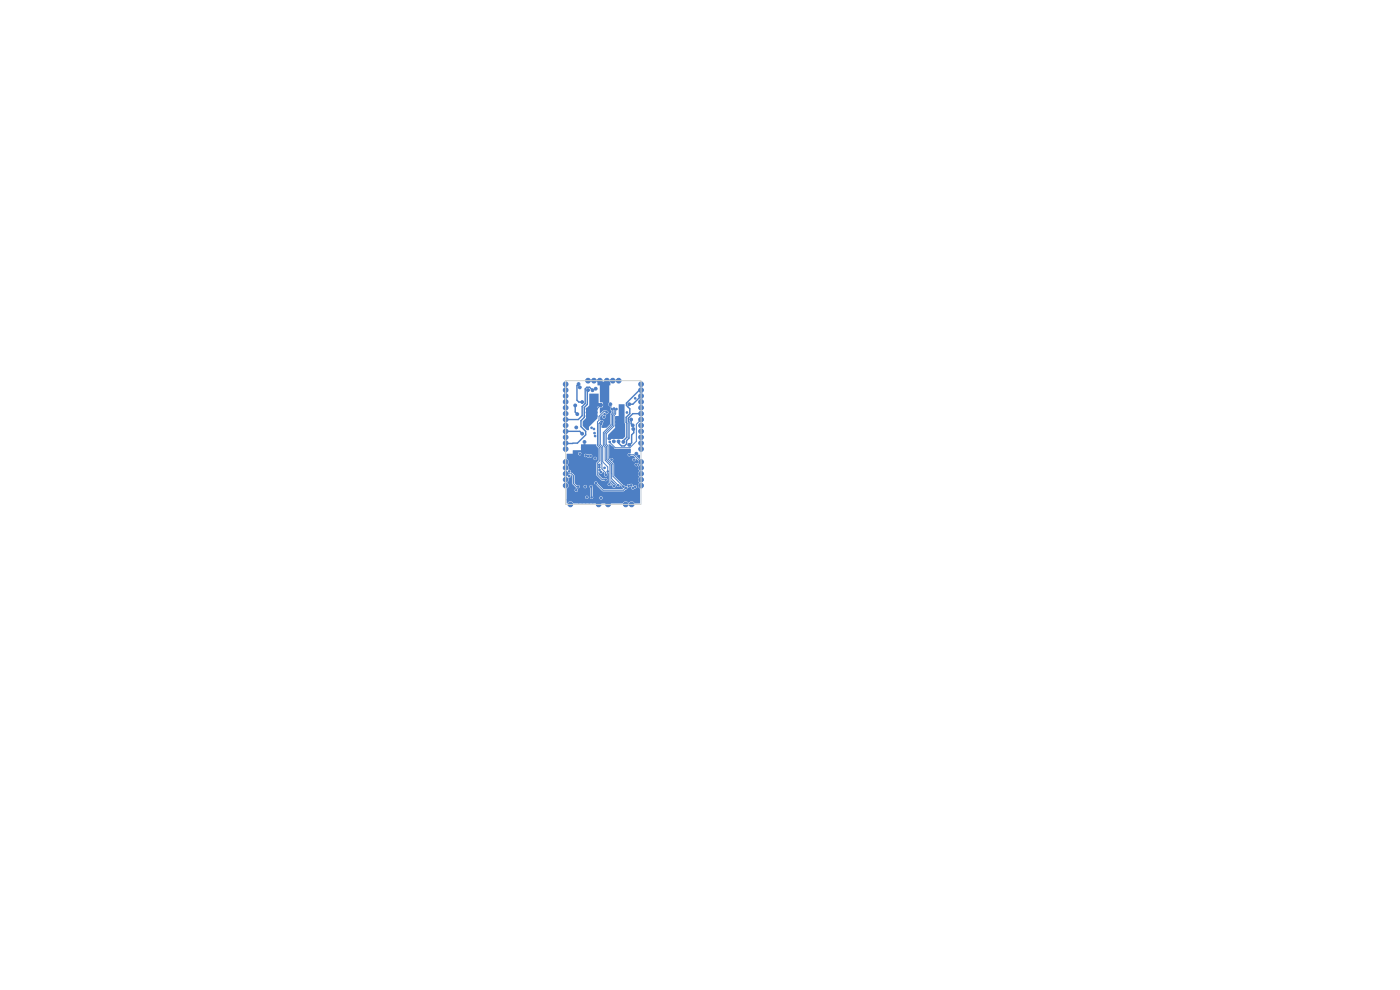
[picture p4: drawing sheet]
<svg xmlns="http://www.w3.org/2000/svg" width="297mm" height="210mm" viewBox="0 0 297 210" stroke-linecap="round" stroke-linejoin="round" font-family="sans-serif">
<g fill="#4d7fc4">
<path d="M131.2 85.8h1.3l.1 6.8-.5 .5h-3.1v-.8l1.5-1.5v-2.5h.7z"/>
<path d="M130.5 97.8h3.2l1 1.2v3.5h-2.7l-1.5-1.7z"/>
<path d="M122 98.8l1.3-1h2.9v3.2l-1.7 1.5h-2.5z"/>
<path d="M125 83.5h2v2h.8v.8h-1.1v2.5l-1.8 1.8v.7h-.4l-.9-.9v-1l.7-.7v-2l.7-.7z"/>
</g>
<g fill="#4d7fc4" stroke="#4d7fc4" stroke-width=".21">
<circle cx="120" cy="86.5" r=".5"/>
<circle cx="136" cy="87.8" r=".5"/>
<circle cx="120" cy="92.8" r=".5"/>
<circle cx="136" cy="89" r=".5"/>
<circle cx="120" cy="101.7" r=".5"/>
<circle cx="126" cy="80.8" r=".5"/>
<circle cx="136" cy="98" r=".5"/>
<circle cx="120" cy="82.8" r=".5"/>
<circle cx="136" cy="92.8" r=".5"/>
<circle cx="120" cy="91.5" r=".5"/>
<circle cx="136" cy="95.3" r=".5"/>
<circle cx="120" cy="98" r=".5"/>
<circle cx="120" cy="90.2" r=".5"/>
<circle cx="124.7" cy="80.8" r=".5"/>
<circle cx="129" cy="107" r=".5"/>
<circle cx="120" cy="103" r=".5"/>
<circle cx="136" cy="91.5" r=".5"/>
<circle cx="128.7" cy="80.8" r=".5"/>
<circle cx="136" cy="82.8" r=".5"/>
<circle cx="120" cy="81.5" r=".5"/>
<circle cx="120" cy="87.8" r=".5"/>
<circle cx="131.3" cy="80.8" r=".5"/>
<circle cx="136" cy="90.2" r=".5"/>
<circle cx="120" cy="95.3" r=".5"/>
<circle cx="132.7" cy="107" r=".5"/>
<circle cx="136" cy="81.5" r=".5"/>
<circle cx="120" cy="84" r=".5"/>
<circle cx="136" cy="86.5" r=".5"/>
<circle cx="130" cy="80.8" r=".5"/>
<circle cx="120" cy="89" r=".5"/>
<circle cx="120" cy="99.3" r=".5"/>
<circle cx="136" cy="100.5" r=".5"/>
<circle cx="127" cy="107" r=".5"/>
<circle cx="136" cy="103" r=".5"/>
<circle cx="136" cy="85.2" r=".5"/>
<circle cx="121" cy="107" r=".5"/>
<circle cx="136" cy="84" r=".5"/>
<circle cx="127.3" cy="80.8" r=".5"/>
<circle cx="120" cy="85.2" r=".5"/>
<circle cx="134" cy="107" r=".5"/>
<circle cx="136" cy="99.3" r=".5"/>
<circle cx="136" cy="94" r=".5"/>
<circle cx="136" cy="101.7" r=".5"/>
<circle cx="120" cy="100.5" r=".5"/>
<circle cx="120" cy="94" r=".5"/>
<circle cx="121.5" cy="103.2" r=".18"/>
<circle cx="128.5" cy="106.2" r=".17"/>
<circle cx="126.5" cy="106.5" r=".17"/>
<circle cx="129.2" cy="106.2" r=".17"/>
<circle cx="130.8" cy="100.8" r=".17"/>
<circle cx="125.5" cy="88.2" r=".17"/>
<circle cx="125" cy="86.7" r=".18"/>
<circle cx="131.5" cy="98.8" r=".17"/>
<circle cx="128.6" cy="102.4" r=".17"/>
<circle cx="132.2" cy="99.8" r=".17"/>
<circle cx="124.5" cy="88.2" r=".17"/>
<circle cx="127.5" cy="85.9" r=".3"/>
<circle cx="124.5" cy="86.7" r=".17"/>
<circle cx="130.8" cy="106.2" r=".17"/>
<circle cx="124.2" cy="106.5" r=".18"/>
<circle cx="123.8" cy="98.8" r=".17"/>
<circle cx="129.3" cy="93" r=".3"/>
<circle cx="132.2" cy="100.8" r=".17"/>
<circle cx="126.5" cy="86.7" r=".17"/>
<circle cx="125.2" cy="100.8" r=".17"/>
<circle cx="131.8" cy="89.5" r=".17"/>
<circle cx="130.8" cy="88.7" r=".18"/>
<circle cx="131.2" cy="90.2" r=".17"/>
<circle cx="126.5" cy="88.2" r=".17"/>
<circle cx="131.5" cy="100.8" r=".17"/>
<circle cx="130.8" cy="98.8" r=".17"/>
<circle cx="129.5" cy="97" r=".17"/>
<circle cx="123.8" cy="100.8" r=".17"/>
<circle cx="124" cy="94.5" r=".17"/>
<circle cx="125.2" cy="99.8" r=".17"/>
<circle cx="126.2" cy="103" r=".17"/>
<circle cx="124.5" cy="100.8" r=".17"/>
<circle cx="130.8" cy="90.2" r=".17"/>
<circle cx="125.5" cy="86.7" r=".17"/>
<circle cx="131.2" cy="88.7" r=".18"/>
<circle cx="120.5" cy="106" r=".18"/>
<circle cx="133" cy="99.8" r=".17"/>
<circle cx="123" cy="100.8" r=".17"/>
<circle cx="129.9" cy="95" r=".17"/>
<circle cx="131.2" cy="89.5" r=".17"/>
<circle cx="131.5" cy="99.8" r=".17"/>
<circle cx="126.5" cy="87.5" r=".17"/>
<circle cx="135" cy="106.2" r=".17"/>
<circle cx="124.5" cy="87.5" r=".17"/>
<circle cx="121" cy="105.8" r=".17"/>
<circle cx="123" cy="99.8" r=".17"/>
<circle cx="124.5" cy="99.8" r=".17"/>
<circle cx="125.5" cy="87.5" r=".17"/>
<circle cx="125" cy="88.2" r=".17"/>
<circle cx="131.5" cy="106.2" r=".17"/>
<circle cx="130" cy="105.8" r=".17"/>
<circle cx="126" cy="86.7" r=".18"/>
<circle cx="123.8" cy="99.8" r=".17"/>
<circle cx="125" cy="106.5" r=".18"/>
<circle cx="124.5" cy="98.8" r=".17"/>
<circle cx="123.5" cy="95" r=".18"/>
<circle cx="135" cy="105.8" r=".17"/>
<circle cx="132.2" cy="98.8" r=".17"/>
<circle cx="125" cy="87.5" r=".17"/>
<circle cx="123" cy="98.8" r=".17"/>
<circle cx="130.8" cy="99.8" r=".17"/>
<circle cx="133" cy="100.8" r=".17"/>
<circle cx="123.5" cy="96.5" r=".18"/>
<circle cx="130.8" cy="89.5" r=".17"/>
<circle cx="126.5" cy="105.5" r=".17"/>
<circle cx="122.8" cy="106.5" r=".18"/>
<circle cx="135.5" cy="96.8" r=".17"/>
<circle cx="126" cy="88.2" r=".17"/>
<circle cx="125.2" cy="98.8" r=".17"/>
<circle cx="130" cy="106.2" r=".17"/>
<circle cx="131.5" cy="105.8" r=".17"/>
<circle cx="130.8" cy="105.8" r=".17"/>
<circle cx="129.2" cy="105.8" r=".17"/>
<circle cx="125.8" cy="106.5" r=".18"/>
<circle cx="133.5" cy="95.5" r=".17"/>
<circle cx="131.8" cy="90.2" r=".17"/>
<circle cx="123.5" cy="106.5" r=".18"/>
<circle cx="131.8" cy="88.7" r=".18"/>
<circle cx="126" cy="87.5" r=".17"/>
<circle cx="128.5" cy="105.8" r=".17"/>
<circle cx="133" cy="98.8" r=".17"/>
<circle cx="134.5" cy="97.5" r=".17"/>
<circle cx="124.1" cy="103.2" r=".18"/>
<circle cx="126.2" cy="97.2" r=".17"/>
<circle cx="129.2" cy="102.8" r=".17"/>
<circle cx="122.2" cy="104" r=".17"/>
<circle cx="127.5" cy="100.1" r=".17"/>
<circle cx="123" cy="96.2" r=".17"/>
<circle cx="127.5" cy="105.6" r=".17"/>
<circle cx="124.5" cy="105.5" r=".17"/>
<circle cx="133.5" cy="85.8" r=".3"/>
<circle cx="133" cy="87.5" r=".17"/>
<circle cx="128.2" cy="99.2" r=".17"/>
<circle cx="129.4" cy="93.8" r=".17"/>
<circle cx="133.5" cy="94.4" r=".3"/>
<circle cx="134.4" cy="91" r=".3"/>
<circle cx="129.5" cy="85.8" r=".3"/>
<circle cx="134.8" cy="84.5" r=".17"/>
<circle cx="122.2" cy="90.7" r=".3"/>
<circle cx="124" cy="93.8" r=".3"/>
<circle cx="135" cy="96.3" r=".3"/>
<circle cx="123" cy="82.2" r=".3"/>
<circle cx="125.4" cy="103.2" r=".18"/>
<circle cx="125.5" cy="105.5" r=".17"/>
<circle cx="134.8" cy="103.2" r=".17"/>
<circle cx="135" cy="98.6" r=".17"/>
<circle cx="122" cy="86" r=".3"/>
<circle cx="122.5" cy="87.8" r=".3"/>
<circle cx="123.5" cy="85.3" r=".3"/>
<circle cx="122.7" cy="81.5" r=".3"/>
<circle cx="133.9" cy="89" r=".3"/>
<circle cx="134.2" cy="90.2" r=".3"/>
<circle cx="126.1" cy="91.9" r=".17"/>
<circle cx="125.3" cy="96.7" r=".17"/>
<circle cx="125.5" cy="90.7" r=".17"/>
<circle cx="124.3" cy="96.6" r=".17"/>
<circle cx="127.1" cy="98.6" r=".18"/>
<circle cx="126.2" cy="92.5" r=".17"/>
<circle cx="126" cy="91" r=".17"/>
<circle cx="124.8" cy="96.7" r=".17"/>
<circle cx="128.1" cy="88.5" r=".17"/>
<circle cx="127.1" cy="99.1" r=".18"/>
<circle cx="127.2" cy="99.7" r=".17"/>
<circle cx="128.2" cy="87.9" r=".17"/>
<circle cx="122.6" cy="103.2" r=".17"/>
<circle cx="128" cy="90.5" r=".17"/>
<circle cx="133.5" cy="96.5" r=".17"/>
<circle cx="128.7" cy="87.5" r=".17"/>
<circle cx="128.5" cy="101.8" r=".17"/>
<circle cx="132.2" cy="103.2" r=".17"/>
<circle cx="130.8" cy="86.8" r=".17"/>
<circle cx="133.4" cy="103" r=".17"/>
<circle cx="130.3" cy="86.7" r=".17"/>
<circle cx="131.2" cy="103" r=".17"/>
<circle cx="128.5" cy="100.8" r=".17"/>
<circle cx="127.7" cy="89.4" r=".17"/>
<circle cx="129.8" cy="86.7" r=".18"/>
<circle cx="130.2" cy="103.1" r=".17"/>
<circle cx="133.9" cy="103" r=".17"/>
<circle cx="127.6" cy="90" r=".17"/>
<circle cx="128.9" cy="100" r=".18"/>
<circle cx="132.8" cy="103.5" r=".17"/>
<circle cx="126.4" cy="102.5" r=".17"/>
<circle cx="129.8" cy="97.5" r=".17"/>
<circle cx="134.2" cy="103.5" r=".17"/>
<circle cx="124.8" cy="82.8" r=".3"/>
<circle cx="123.5" cy="92" r=".3"/>
<circle cx="125.7" cy="82.8" r=".3"/>
<circle cx="126.4" cy="82.5" r=".3"/>
<circle cx="132.2" cy="93.7" r=".3"/>
<circle cx="131.2" cy="93.6" r=".3"/>
<circle cx="130.2" cy="93.6" r=".3"/>
<circle cx="120.8" cy="100" r=".17"/>
<circle cx="120.8" cy="101" r=".17"/>
</g>
<g fill="none" stroke="#4d7fc4" stroke-width=".21">
<path d="M127.5 85.9l-.8 .9h-.2M127.5 90l-.1 .1v4.2l.5 .5v3.2l1 1v1M127.5 90h.1M127.7 89.4h-.2l-.4 .4v4.6l.5 .5 .1 4.6 .8 .8v.5M128.7 87.5l-.1-.2h-.5l-1 1v.8l-.4 .4v5l.5 .5v2.8l-.5 .5v2.4l1.1 1.1h.7M129.7 86.8l.3 .2v.6l-.4 .3v2.2l-1.6 1.6v2.8l.4 .4v2.7l1 1.1v3.6l.8 .8M130.3 86.7v1l-.4 .3v2.2l-1.6 1.7v2.4l.4 .4v2.8l1 1v3.1l1.5 1.4M130.8 90.3v1.2l-1.5 1.5M130.8 86.8l-.2 .1v.9l-.4 .4v2.2l-1.6 1.6v2.2l.4 .4v2.8l1.1 1v2.7l2.1 2.2M133.5 96.5h1l1.2 1.2M135.7 89.3l-.7 .7v3.6l-1.4 1.4h-3.1l-1.1-1.2M120.3 100.5h.9l.5 .4v1.7l.6 .6h.3"/>
<path d="M125.4 103.2l.1 2.3M126.4 102.5l1.5 1.5h4.3l.6-.5M129.7 100.5h.1M133.9 103h-.1"/>
</g>
<path d="M120 94.1h1.5M120.4 91.5h2.6l.5 .5M122 86v1.4l.5 .5M122.7 81.5l-.3 .3v3.1l.4 .4h.7M124.7 82.8l-.1 .1v2.9l-.6 .6v2.1l-.8 .8v1.2l1.1 1v.8l-1.8 1.7h-1M125.7 82.8l-.6-.7h-.6l-.4 .4v3.1l-.6 .7v1.9l-.8 .8h-2.7M133.9 89v.9l.3 .3M134.4 91l.1 .8-.5 .5v1.6l-.5 .5M135.6 84v.4l-1.4 1.4h-.7M135.6 87.8h-1.3l-1 .9v.7l.1 .1v3.4l-.5 .6v.7l-.4 .4h-.7l-.6-.6v-.4M135.6 82.8l-2.7 2.7v.5l.7 .7v1.1l-.8 .7v1.1l.2 .2v3l-.8 .7v.2" fill="none" stroke="#4d7fc4" stroke-width=".3"/>
<g fill="#4d7fc4">
<path d="M126.8 81h2.6l.1 .7-.2 .1v3.5a.52 .52 0 0 0-.2 .7 .52 .52 0 0 0 .6 .2v.1a.43 .43 0 0 0-.3 .5 .43 .43 0 0 0 .3 .4v.3l-.3 .4v2.1l-.8 .7-.9 .1-.1-.4 .3-.3v-.3a.42 .42 0 0 0 0-.6 .42 .42 0 0 0-.6 0v-.8l.5-.5 .2 .2a.39 .39 0 0 0-.2 .6 .39 .39 0 0 0 .6 .1 .39 .39 0 0 0 0-.6l.2-.3a.41 .41 0 0 0 .5-.4 .41 .41 0 0 0-.5-.4h-.7l-.6 .6v-1.2l.5-.1 .2-.5-.2-.5-.5-.1-.1-3.5-.4-.1z"/>
<path d="M120.2 96.3l2.4-.1 .3 .4h1l.2 .3 .9 .1a.38 .38 0 0 0 .5-.1 .38 .38 0 0 0-.1-.5h-.8a.43 .43 0 0 0-.7 .2l-.7-.1a.35 .35 0 0 0 0-.6 .35 .35 0 0 0-.6 .3h-1.1v-.6l1.7-.1 .1-1.2h3.2l.1 .3 .4 .5v2.5l-.5 .6v2.6l1.1 1.1 .6 .1a.37 .37 0 0 0 .5 0 .37 .37 0 0 0 0-.5 .37 .37 0 0 0-.5 0h-.4l-.8-.9-.1-.5h.2a.39 .39 0 0 0 .4 .4 .39 .39 0 0 0 .4-.5l.4 .4a.39 .39 0 0 0-.1 .6 .39 .39 0 0 0 .6 0 .39 .39 0 0 0-.1-.6h.5l-.1 2a.38 .38 0 0 0-.1 .7 .38 .38 0 0 0 .7-.2l.2 .2a.37 .37 0 0 0 .3 .4 .37 .37 0 0 0 .4-.4 .37 .37 0 0 0-.4-.3l-.5-.6v-.3l1.1 1.1a.39 .39 0 0 0 .4 .3 .39 .39 0 0 0 .4-.4l.6 .7v.1l-4.2 .1-1.3-1.3a.36 .36 0 0 0-.3-.4 .36 .36 0 0 0-.4 .4 .36 .36 0 0 0 .4 .3l1.5 1.4h4.4l.7-.5 .1-.3 .8-.1a.45 .45 0 0 0 .3 .5 .45 .45 0 0 0 .5-.2 .35 .35 0 0 0 .4-.3 .35 .35 0 0 0-.2-.4 .35 .35 0 0 0-.5 .2h-.2a.41 .41 0 0 0-.2-.5 .41 .41 0 0 0-.5 .1 .4 .4 0 0 0-.4 .1 .4 .4 0 0 0-.1 .4l-.8-.3-1.9-1.9v-2.5h4.3a.35 .35 0 0 0 .5 .4 .35 .35 0 0 0 .1-.6 .35 .35 0 0 0-.6 .2h-4.3l-.4-.7a.37 .37 0 0 0 0-.6 .37 .37 0 0 0-.6 .2l-.2-3.1h.4l1 .9h3.3v1a.37 .37 0 0 0-.6 0 .37 .37 0 0 0 .1 .5 .37 .37 0 0 0 .5 0h.6l.3 .5a.34 .34 0 0 0-.5 0 .34 .34 0 0 0 .2 .5 .34 .34 0 0 0 .5-.2v-.3l.5 .5v.5l.3 .4a.84 .84 0 0 0 0 1.3 .75 .75 0 0 0 0 1.3l-.3 .2-.1 .4 .4 .6a.74 .74 0 0 0 .1 1.3v3.1l-1.2-.1a.72 .72 0 0 0-1.3 0v-.1a.71 .71 0 0 0-1.2 .2h-10.5a.78 .78 0 0 0-1.3 0l-.1-1.3h3.9a.35 .35 0 0 0 .6 .3 .35 .35 0 0 0 0-.6 .35 .35 0 0 0-.6 .3h-3.9v-1.5h1.7a.35 .35 0 0 0 .5 .3 .35 .35 0 0 0 0-.6 .35 .35 0 0 0-.5 .3h-1.7v-.3a.75 .75 0 0 0 .1-1.4l.3-.4v-.5a.51 .51 0 0 0 .5-.7l.3 .3v1.6l.8 .8a.51 .51 0 0 0 .8-.2h.8l.1 .2a.35 .35 0 0 0 .4 .1 .35 .35 0 0 0 .2-.3h.5l.3 .4v1.7a.35 .35 0 0 0 0 .5 .35 .35 0 0 0 .5-.2l1.3 .1a.35 .35 0 0 0 .6 .2 .35 .35 0 0 0 0-.6 .35 .35 0 0 0-.6 .3h-1.3l-.1-2.3a.35 .35 0 0 0-.2-.4 .35 .35 0 0 0-.5 .3h-.5l-.3-.3-.4 .3h-.8l-.2-.3h-.5l-.4-.4v-1.7l-.5-.5h-.3a.51 .51 0 0 0-.5-.7v-.5l-.3-.5a.72 .72 0 0 0-.1-1.3v-.1h5.7a.35 .35 0 0 0 .4 .4 .35 .35 0 0 0 .2-.6 .35 .35 0 0 0-.6 .2h-5.7z"/>
<path d="M135.1 96.7l.3-.2h.4v.8z"/>
</g>
<path d="M120 80.8h16v26.2h-16z" fill="none" stroke="#d0d2cd" stroke-width=".21"/>
</svg>
